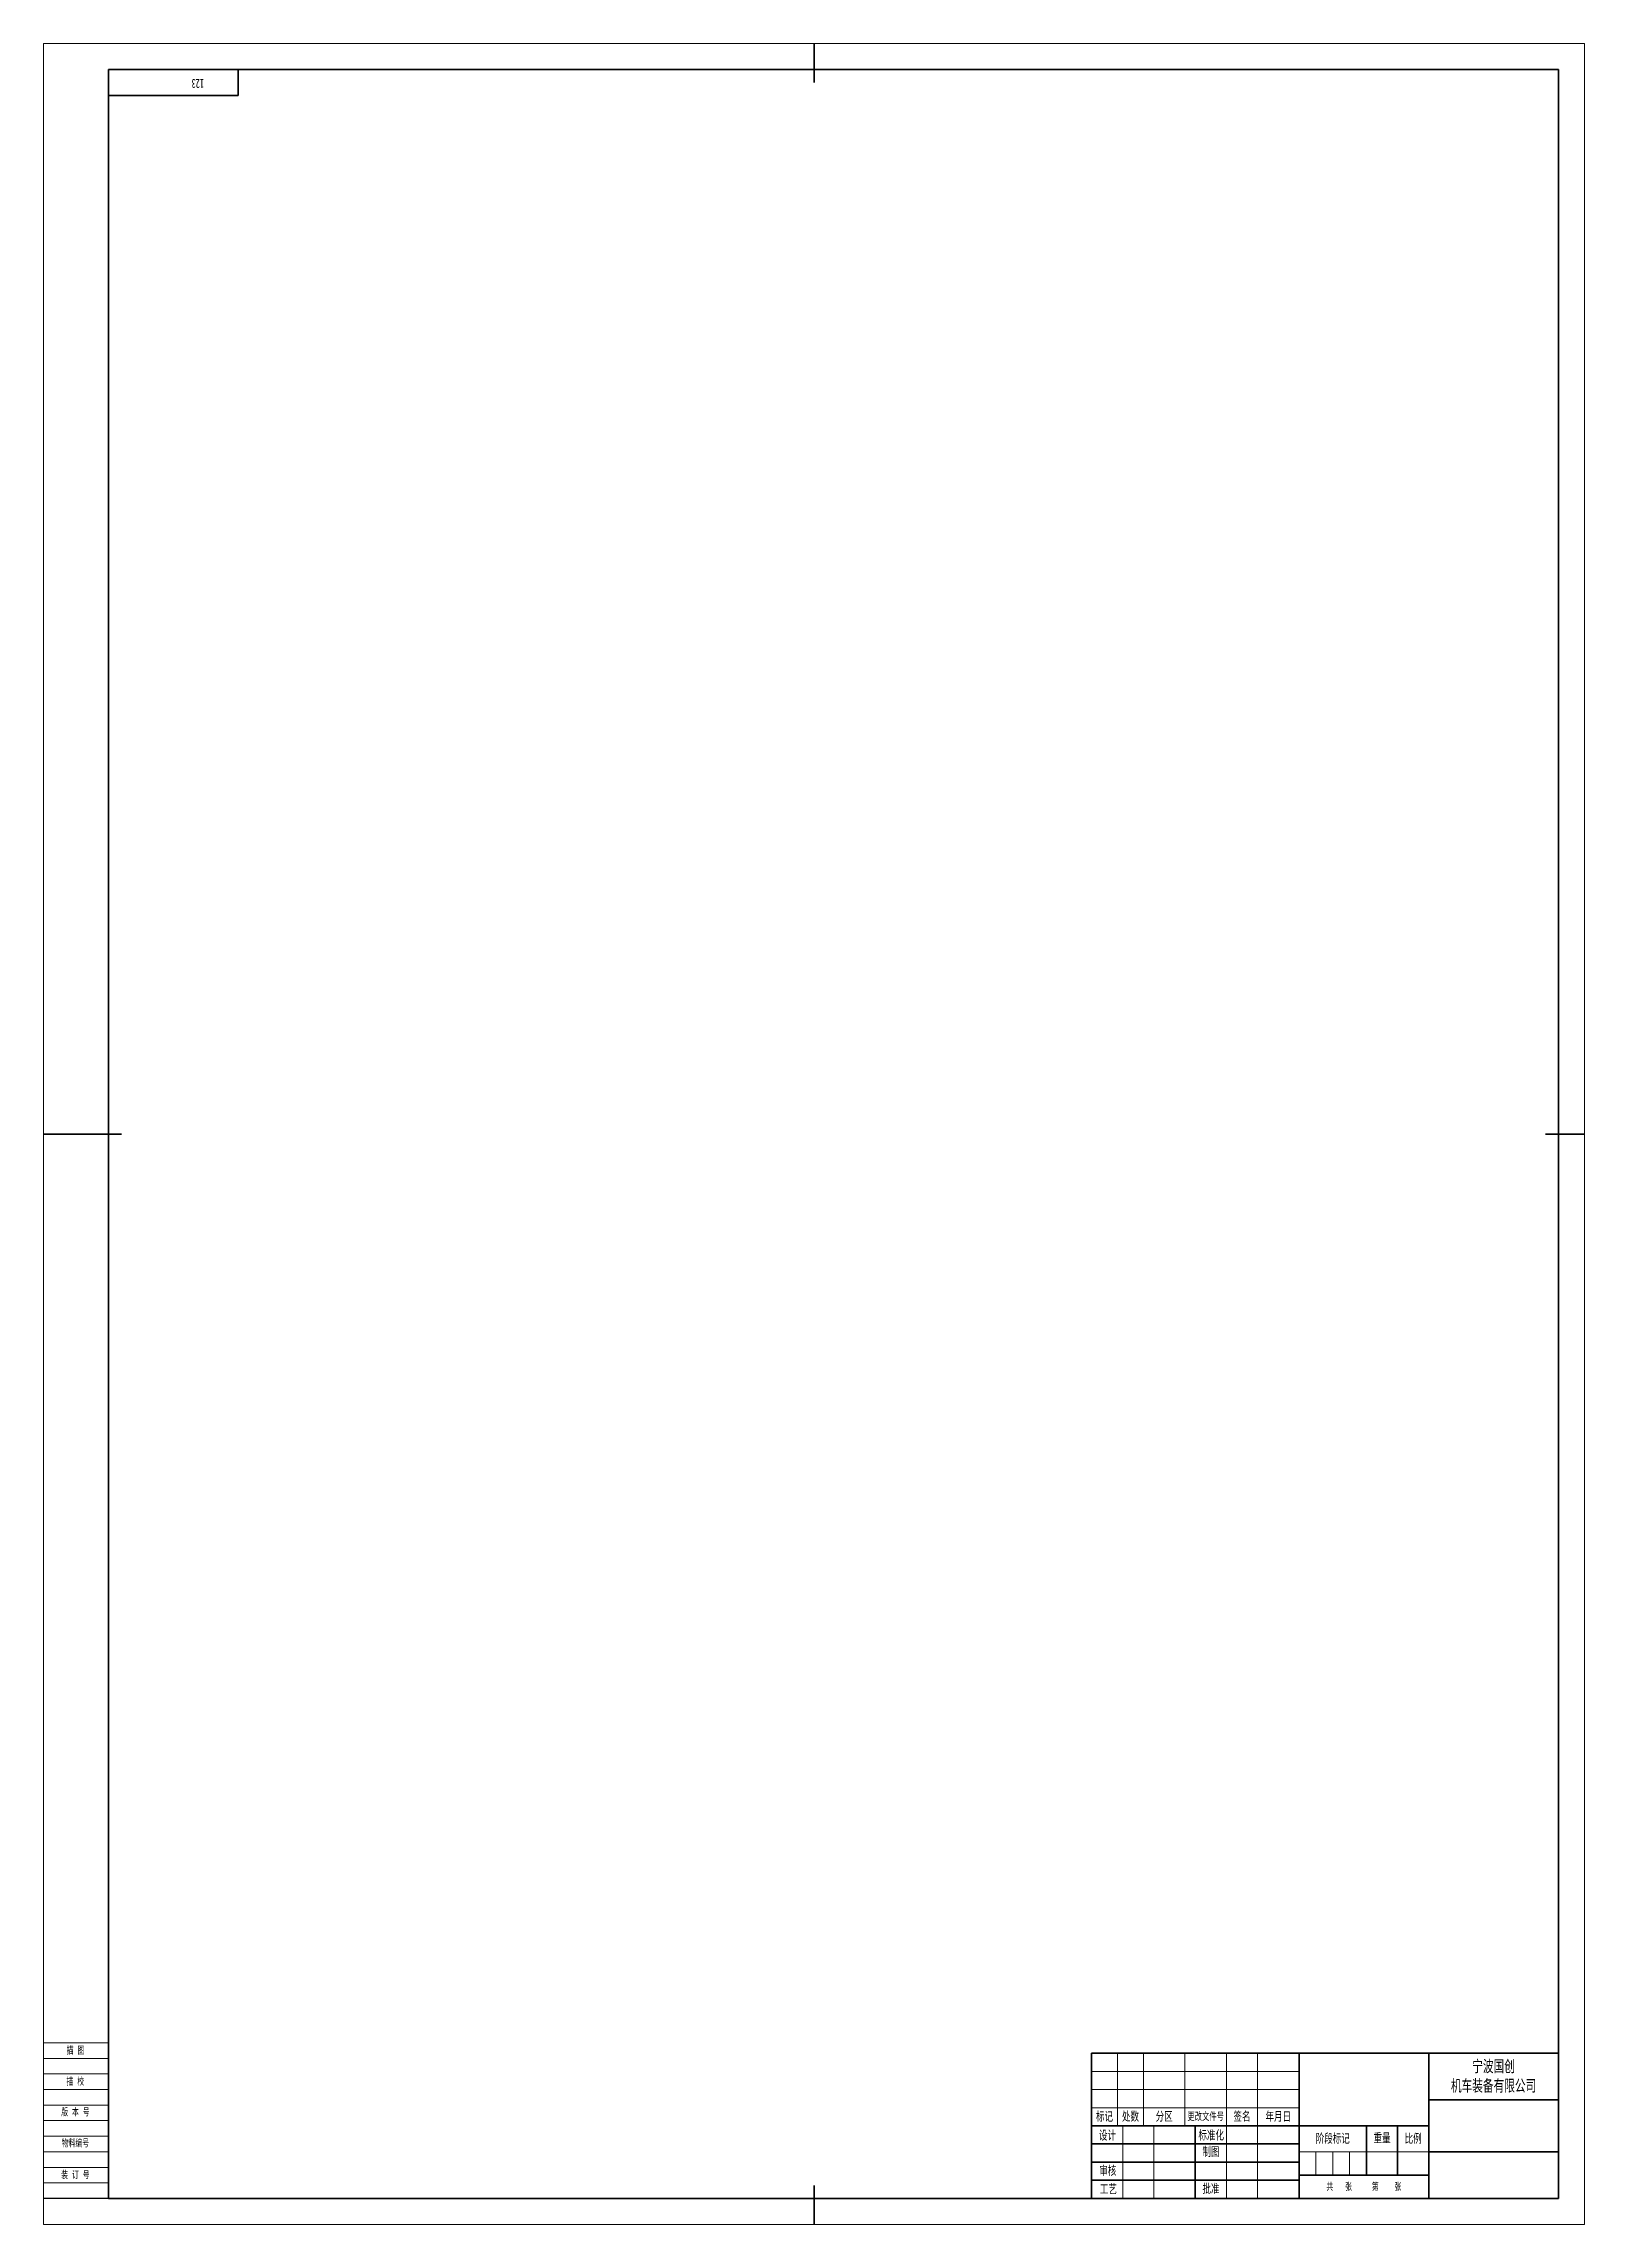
# Model space of a CAD drawing. Extents: x -584 to 10, y -66 to 775.
import ezdxf
from ezdxf.enums import TextEntityAlignment as Align

# ---------------------------------------------------------------- set-up
doc = ezdxf.new("R2010")
doc.units = 0
doc.header["$MEASUREMENT"] = 0
doc.layers.get('0').update_dxf_attribs({"linetype": 'CONTINUOUS'})
for name, color, linetype, lineweight in [('02标注线', 3, 'CONTINUOUS', 18), ('03细实线', 4, 'CONTINUOUS', 15), ('尺寸线层', 3, 'CONTINUOUS', 18), ('粗实线层', 7, 'CONTINUOUS', 35), ('细实线', 4, 'CONTINUOUS', 13), ('细实线层', 7, 'CONTINUOUS', 18)]:
    doc.layers.add(name, color=color, linetype=linetype, lineweight=lineweight)
doc.layers.add('1', color=7, linetype='CONTINUOUS')
doc.styles.add('仿宋', font='simfang.ttf', dxfattribs={"width": 0.67, "height": 2.8})
doc.styles.add('宋体', font='')
doc.styles.add('标准', font='txt.shx', dxfattribs={"bigfont": 'gbcbig.shx'})
doc.styles.get('宋体').set_extended_font_data('宋体')

# ---------------------------------------------------------------- blocks, each defined once
blk = doc.blocks.new('*X126')
at = {"layer": '粗实线层'}
for p, q in [((50, 0), (50, -10)), ((50, -10), (0, -10))]:
    blk.add_line(p, q, dxfattribs=at)
at = {"layer": '尺寸线层', "style": '标准'}
blk.add_attdef('图纸编号', text='', height=5.19, rotation=180, dxfattribs=at).set_placement((25, -5), align=Align.MIDDLE_CENTER)
blk = doc.blocks.new('$CAXA_FRAME_13B17AC1$_5')
at = {"layer": '粗实线层'}
for p, q in [((0, 420.5), (0, 405.5)), ((-272, 410.5), (-272, -410.5)), ((287, 410.5), (-272, 410.5)), ((287, -410.5), (287, 410.5)), ((-297, 0), (-267, 0)), ((297, 0), (282, 0)), ((-272, -410.5), (287, -410.5)), ((0, -420.5), (0, -405.5))]:
    blk.add_line(p, q, dxfattribs=at)
at = {"layer": '细实线层'}
for p, q in [((297, 420.5), (-297, 420.5)), ((-297, 420.5), (-297, -420.5)), ((297, -420.5), (297, 420.5)), ((-297, -420.5), (297, -420.5))]:
    blk.add_line(p, q, dxfattribs=at)
blk = doc.blocks.new('SPCADTITLE')
at = {"layer": '粗实线层'}
for p, q in [((-180, 56), (-180, 0)), ((-180, 56), (0, 56)), ((-100, 56), (-100, 0)), ((-50, 56), (-50, 0)), ((0, 0), (0, 56)), ((0, 38), (-50, 38)), ((-50, 28), (-180, 28)), ((-140, 28), (-140, 0)), ((-74, 28), (-74, 9)), ((-62, 28), (-62, 9)), ((-100, 21), (-180, 21)), ((0, 18), (-50, 18)), ((-100, 14), (-180, 14)), ((-50, 9), (-100, 9)), ((-100, 7), (-180, 7)), ((0, 0), (-180, 0))]:
    blk.add_line(p, q, dxfattribs=at)
at = {"layer": '细实线层'}
for p, q in [((-170, 56), (-170, 28)), ((-160, 56), (-160, 28)), ((-144, 56), (-144, 28)), ((-128, 56), (-128, 0)), ((-116, 56), (-116, 0)), ((-100, 49), (-180, 49)), ((-584, 36), (-559, 36)), ((-100, 42), (-180, 42)), ((-100, 35), (-180, 35)), ((-584, 30), (-559, 30)), ((-168, 28), (-168, 0)), ((-156, 28), (-156, 0)), ((-584, 24), (-559, 24)), ((-584, 18), (-559, 18)), ((-50, 18), (-100, 18)), ((-93.5, 18), (-93.5, 9)), ((-87, 18), (-87, 9)), ((-80.5, 18), (-80.5, 9)), ((-584, 12), (-559, 12))]:
    blk.add_line(p, q, dxfattribs=at)
at = {"layer": '02标注线', "char_height": 3.5, "attachment_point": 5, "line_spacing_factor": 0.963108, "style": '仿宋'}
for s, insert, width in [('阶段标记', (-87, 23), 26), ('重量', (-68, 23.25), 12), ('比例', (-56, 23), 12)]:
    blk.add_mtext(s, dxfattribs=dict(at, insert=insert, width=width))
at = {"layer": '03细实线', "style": '仿宋'}
for tag, height, width, p in [('USR_DJ', 3.5, 0.699444, (-68, 13.5)), ('比例', 3.5, 0.699444, (-56, 13.5)), ('共几张', 2, 0.67, (-84.11, 4.69)), ('第几张', 2, 0.67, (-66.9, 4.71))]:
    blk.add_attdef(tag, text='', height=height, dxfattribs=dict(at, width=width)).set_placement(p, align=Align.MIDDLE_CENTER)
at = {"layer": '1'}
for tag, height, style, width, p, p2 in [('SHEJI', 6.36, '宋体', 0.506972, (-167.75, 21.36), (-156.22, 21.36)), ('RIQI1', 2.8, '仿宋', 0.932592, (-153.13, 22.72), (-143.58, 22.72)), ('BIAOZHUNHUA', 6.36, '宋体', 0.230442, (-127.75, 21.36), (-116.22, 21.36)), ('RIQI4', 2.8, '仿宋', 0.932592, (-113.13, 22.72), (-103.58, 22.72)), ('ZHITU', 6.36, '宋体', 0.506972, (-127.75, 14.36), (-116.22, 14.36)), ('RIQI5', 2.8, '仿宋', 0.932592, (-113.13, 15.72), (-103.58, 15.72)), ('SHENHE', 6.36, '宋体', 0.422477, (-167.75, 7.36), (-156.22, 7.36)), ('RIQI2', 2.8, '仿宋', 0.932592, (-153.13, 8.72), (-143.58, 8.72)), ('GONGYI', 6.36, '宋体', 0.422477, (-167.75, 0.36), (-156.22, 0.36)), ('RIQI3', 2.8, '仿宋', 0.932592, (-153.13, 1.72), (-143.58, 1.72)), ('PIZHUN', 6.36, '宋体', 0.422477, (-127.75, 0.36), (-116.22, 0.36)), ('RIQI6', 2.8, '仿宋', 0.932592, (-113.13, 1.72), (-103.58, 1.72))]:
    blk.add_attdef(tag, text='', height=height, dxfattribs=dict(at, style=style, width=width)).set_placement(p, p2, align=Align.FIT)
at = {"layer": '1', "style": '标准', "width": 0.667, "flags": 1}
blk.add_attdef('ITEMKINDID', text='', height=2.5, dxfattribs=at).set_placement((-108.09, 10.09), align=Align.MIDDLE_CENTER)
at = {"layer": '尺寸线层', "attachment_point": 5, "line_spacing_factor": 0.963108, "style": '仿宋'}
for s, insert, char_height, width in [('版 本 号', (-571.74, 33.24), 2.8, 39.9562), ('标记', (-175, 31.5), 3.5, 16), ('处数', (-165, 31.5), 3.5, 16), ('分区', (-152, 31.5), 3.5, 16), ('签名', (-122, 31.5), 3.5, 16), ('年月日', (-108, 31.5), 3.5, 16), ('设计', (-173.87, 24.21), 3.5, 16), ('更改文件号', (-136, 31.5), 3, 16), ('标准化', (-133.87, 24.28), 3.5, 16), ('物料编号', (-571.74, 21.24), 2.8, 39.9562), ('制图', (-133.95, 17.92), 3.5, 16), ('审核', (-173.72, 10.6), 3.5, 16), ('工艺', (-173.5, 3.57), 3.5, 16), ('批准', (-133.95, 3.65), 3.5, 16), ('共   张     第    张', (-75.02, 4.44), 2.8, 46.2253)]:
    blk.add_mtext(s, dxfattribs=dict(at, insert=insert, char_height=char_height, width=width))
at = {"layer": '细实线', "insert": (-25, 47), "char_height": 4.5, "width": 50, "attachment_point": 5, "style": '仿宋'}
blk.add_mtext('{\\C3;宁波国创\\P机车装备有限公司}', dxfattribs=at)
at = {"layer": '细实线', "style": '仿宋', "width": 0.67}
for tag, p in [('MATERIAL', (-75, 42)), ('ITEMNAME', (-25, 28)), ('DRAWID', (-25, 9))]:
    blk.add_attdef(tag, text='', height=4.2, dxfattribs=at).set_placement(p, align=Align.MIDDLE_CENTER)
at = {"layer": '细实线', "ltscale": 0.5, "style": '宋体', "width": 0.455714}
blk.add_attdef('REVLABEL', text='', height=2.5, dxfattribs=at).set_placement((-574.57, 25.83), (-568.05, 25.83), align=Align.FIT)
at = {"layer": '细实线', "ltscale": 0.5, "style": '仿宋', "width": 0.67}
blk.add_attdef('ITEMCODE', text='', height=2.8, dxfattribs=at).set_placement((-571.7, 14.98), align=Align.MIDDLE_CENTER)

msp = doc.modelspace()

# ---------------------------------------------------------------- linework, layer by layer
msp.add_line((-559, -56), (-584, -56))
at = {"layer": '细实线层'}
for p, q in [((-584, 4), (-559, 4)), ((-584, -2), (-559, -2)), ((-584, -8), (-559, -8)), ((-584, -14), (-559, -14)), ((-584, -50), (-559, -50))]:
    msp.add_line(p, q, dxfattribs=at)

# ---------------------------------------------------------------- block references
msp.add_blockref('SPCADTITLE', (0, -56))
at = {"layer": '粗实线层'}
for name, p in [('$CAXA_FRAME_13B17AC1$_5', (-287, 354.5)), ('*X126', (-559, 765))]:
    msp.add_blockref(name, p, dxfattribs=at)

# ---------------------------------------------------------------- texts
at = {"insert": (-522.17, 757.81), "char_height": 3.5, "attachment_point": 1, "rotation": 180, "style": '仿宋'}
msp.add_mtext_dynamic_manual_height_columns('123', width=34.3712, gutter_width=14, heights=[0], dxfattribs=at)
at = {"layer": '尺寸线层', "style": '仿宋', "width": 0.67}
for s, p in [('描 图', (-575.1, -0.23)), ('描 校', (-575.17, -12.21)), ('装 订 号', (-577.23, -48.23))]:
    msp.add_text(s, height=2.8, dxfattribs=at).set_placement(p)

doc.saveas('drawing.dxf')
